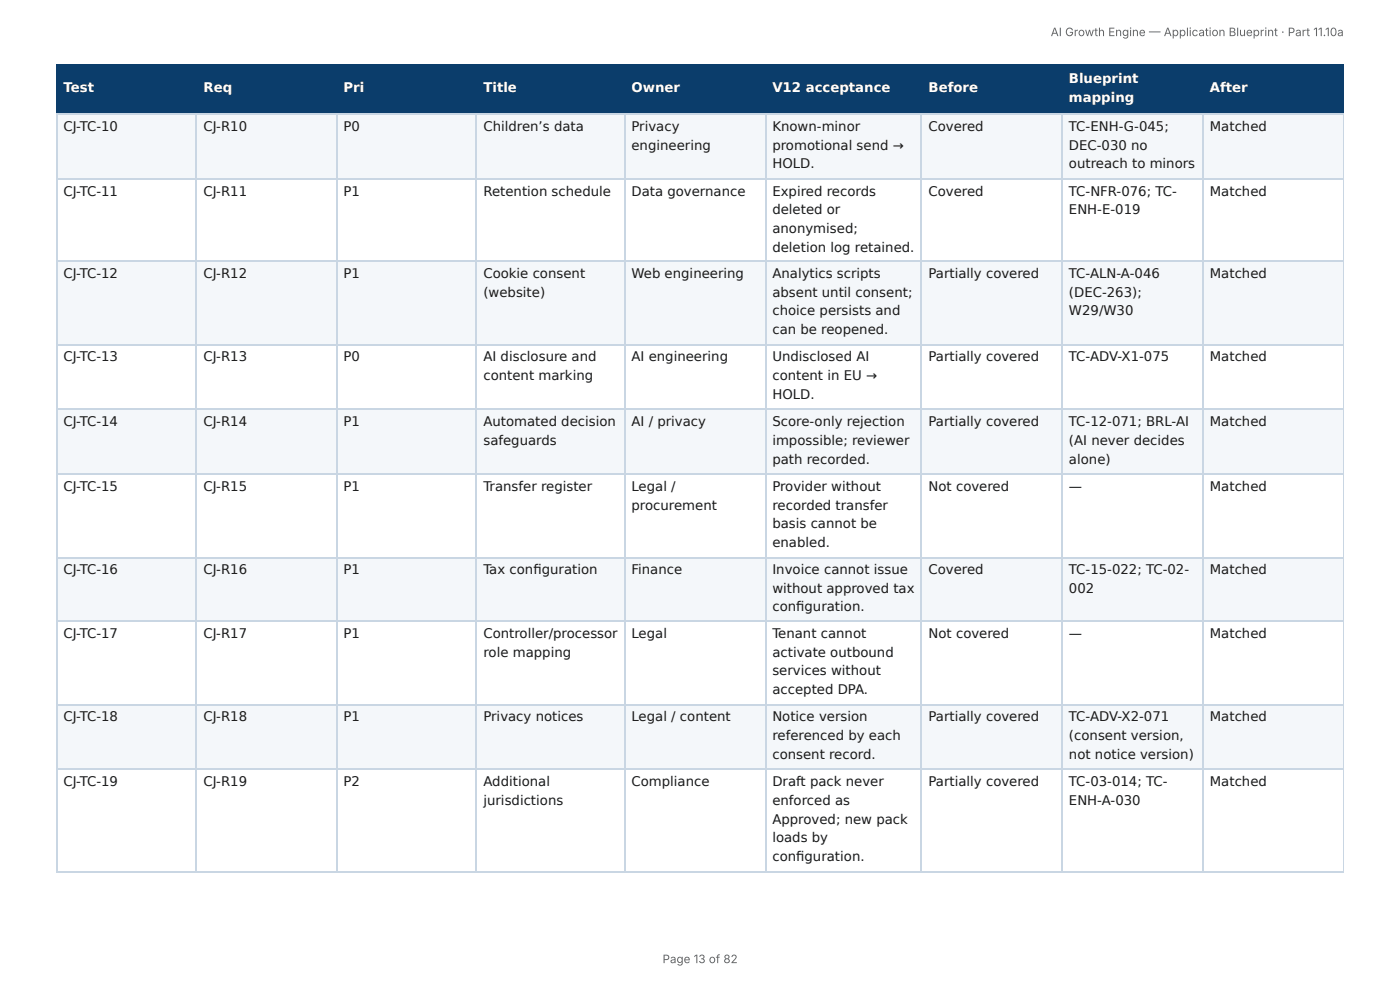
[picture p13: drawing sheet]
<svg xmlns="http://www.w3.org/2000/svg" width="297mm" height="210mm" viewBox="0 0 297 210" stroke-linecap="round" stroke-linejoin="round" font-family="sans-serif">
<defs><g id="words">
<g font-size="2.8" fill="#fff">
<text x="227" y="17.7">Blueprint</text>
<text x="13.5" y="19.6">Test</text>
<text x="43.2" y="19.6">Req</text>
<text x="73" y="19.6">Pri</text>
<text x="102.7" y="19.6">Title</text>
<text x="134.1" y="19.6">Owner</text>
<text x="164" y="19.6">V12 acceptance</text>
<text x="197.2" y="19.6">Before</text>
<text x="227" y="21.7">mapping</text>
<text x="257" y="19.6">After</text>
</g>
<g font-size="2.8" fill="#1a1a1a">
<text x="13.5" y="27.8">CJ-TC-10</text>
<text x="43.2" y="27.8">CJ-R10</text>
<text x="73" y="27.8">P0</text>
<text x="102.7" y="27.8">Children’s data</text>
<text x="134.1" y="27.8">Privacy</text>
<text x="164" y="27.8">Known-minor</text>
<text x="197.2" y="27.8">Covered</text>
<text x="227" y="27.8">TC-ENH-G-045;</text>
<text x="257" y="27.8">Matched</text>
<text x="134.1" y="31.8">engineering</text>
<text x="164" y="31.8">promotional send →</text>
<text x="164" y="35.7">HOLD.</text>
<text x="227" y="31.8">DEC-030 no</text>
<text x="227" y="35.7">outreach to minors</text>
<text x="13.5" y="41.5">CJ-TC-11</text>
<text x="43.2" y="41.5">CJ-R11</text>
<text x="73" y="41.5">P1</text>
<text x="102.7" y="41.5">Retention schedule</text>
<text x="134.1" y="41.5">Data governance</text>
<text x="164" y="41.5">Expired records</text>
<text x="197.2" y="41.5">Covered</text>
<text x="227" y="41.5">TC-NFR-076; TC-</text>
<text x="257" y="41.5">Matched</text>
<text x="164" y="45.5">deleted or</text>
<text x="227" y="45.5">ENH-E-019</text>
<text x="164" y="49.5">anonymised;</text>
<text x="164" y="53.4">deletion log retained.</text>
<text x="13.5" y="59">CJ-TC-12</text>
<text x="43.2" y="59">CJ-R12</text>
<text x="73" y="59">P1</text>
<text x="102.7" y="59">Cookie consent</text>
<text x="134.1" y="59">Web engineering</text>
<text x="164" y="59">Analytics scripts</text>
<text x="197.2" y="59">Partially covered</text>
<text x="227" y="59">TC-ALN-A-046</text>
<text x="257" y="59">Matched</text>
<text x="102.7" y="63">(website)</text>
<text x="164" y="63">absent until consent;</text>
<text x="227" y="63">(DEC-263);</text>
<text x="164" y="66.9">choice persists and</text>
<text x="164" y="70.9">can be reopened.</text>
<text x="227" y="66.9">W29/W30</text>
<text x="13.5" y="76.7">CJ-TC-13</text>
<text x="43.2" y="76.7">CJ-R13</text>
<text x="73" y="76.7">P0</text>
<text x="102.7" y="76.7">AI disclosure and</text>
<text x="134.1" y="76.7">AI engineering</text>
<text x="164" y="76.7">Undisclosed AI</text>
<text x="197.2" y="76.7">Partially covered</text>
<text x="227" y="76.7">TC-ADV-X1-075</text>
<text x="257" y="76.7">Matched</text>
<text x="102.7" y="80.7">content marking</text>
<text x="164" y="80.7">content in EU →</text>
<text x="164" y="84.7">HOLD.</text>
<text x="13.5" y="90.5">CJ-TC-14</text>
<text x="43.2" y="90.5">CJ-R14</text>
<text x="73" y="90.5">P1</text>
<text x="102.7" y="90.5">Automated decision</text>
<text x="102.7" y="94.5">safeguards</text>
<text x="134.1" y="90.5">AI / privacy</text>
<text x="164" y="90.5">Score-only rejection</text>
<text x="164" y="94.5">impossible; reviewer</text>
<text x="197.2" y="90.5">Partially covered</text>
<text x="227" y="90.5">TC-12-071; BRL-AI</text>
<text x="227" y="94.5">(AI never decides</text>
<text x="257" y="90.5">Matched</text>
<text x="164" y="98.4">path recorded.</text>
<text x="227" y="98.4">alone)</text>
<text x="13.5" y="104.2">CJ-TC-15</text>
<text x="43.2" y="104.2">CJ-R15</text>
<text x="73" y="104.2">P1</text>
<text x="102.7" y="104.2">Transfer register</text>
<text x="134.1" y="104.2">Legal /</text>
<text x="164" y="104.2">Provider without</text>
<text x="197.2" y="104.2">Not covered</text>
<text x="227" y="104.2">—</text>
<text x="257" y="104.2">Matched</text>
<text x="134.1" y="108.2">procurement</text>
<text x="164" y="108.2">recorded transfer</text>
<text x="164" y="112.2">basis cannot be</text>
<text x="164" y="116.2">enabled.</text>
<text x="13.5" y="122">CJ-TC-16</text>
<text x="43.2" y="122">CJ-R16</text>
<text x="73" y="122">P1</text>
<text x="102.7" y="122">Tax confi guration</text>
<text x="134.1" y="122">Finance</text>
<text x="164" y="122">Invoice cannot issue</text>
<text x="164" y="125.9">without approved tax</text>
<text x="197.2" y="122">Covered</text>
<text x="227" y="122">TC-15-022; TC-02-</text>
<text x="227" y="125.9">002</text>
<text x="257" y="122">Matched</text>
<text x="164" y="129.6">confi guration.</text>
<text x="13.5" y="135.5">CJ-TC-17</text>
<text x="43.2" y="135.5">CJ-R17</text>
<text x="73" y="135.5">P1</text>
<text x="102.7" y="135.5">Controller/processor</text>
<text x="134.1" y="135.5">Legal</text>
<text x="164" y="135.5">Tenant cannot</text>
<text x="197.2" y="135.5">Not covered</text>
<text x="227" y="135.5">—</text>
<text x="257" y="135.5">Matched</text>
<text x="102.7" y="139.4">role mapping</text>
<text x="164" y="139.4">activate outbound</text>
<text x="164" y="143.4">services without</text>
<text x="164" y="147.4">accepted DPA.</text>
<text x="13.5" y="153.2">CJ-TC-18</text>
<text x="43.2" y="153.2">CJ-R18</text>
<text x="73" y="153.2">P1</text>
<text x="102.7" y="153.2">Privacy notices</text>
<text x="134.1" y="153.2">Legal / content</text>
<text x="164" y="153.2">Notice version</text>
<text x="197.2" y="153.2">Partially covered</text>
<text x="227" y="153.2">TC-ADV-X2-071</text>
<text x="257" y="153.2">Matched</text>
<text x="164" y="157.2">referenced by each</text>
<text x="164" y="161.1">consent record.</text>
<text x="227" y="157.2">(consent version,</text>
<text x="227" y="161.1">not notice version)</text>
<text x="13.5" y="167">CJ-TC-19</text>
<text x="43.2" y="167">CJ-R19</text>
<text x="73" y="167">P2</text>
<text x="102.7" y="167">Additional</text>
<text x="134.1" y="167">Compliance</text>
<text x="164" y="167">Draft pack never</text>
<text x="197.2" y="167">Partially covered</text>
<text x="227" y="167">TC-03-014; TC-</text>
<text x="257" y="167">Matched</text>
<text x="102.7" y="170.9">jurisdictions</text>
<text x="164" y="170.9">enforced as</text>
<text x="227" y="170.9">ENH-A-030</text>
<text x="164" y="174.9">Approved; new pack</text>
<text x="164" y="178.9">loads by</text>
<text x="164" y="182.8">confi guration.</text>
</g>
<g font-size="2.5" fill="#666">
<text x="223.2" y="7.7">AI Growth Engine — Application Blueprint · Part 11.10a</text>
<text x="140.7" y="204.5">Page 13 of 82</text>
</g>
</g></defs>
<g fill="#0b3d6b">
<path d="M12.2 14h29.6v10.1h-29.6z"/>
<path d="M41.8 14h29.6v10.1h-29.6z"/>
<path d="M71.4 14h29.9v10.1h-29.9z"/>
<path d="M101.3 14h31.3v10.1h-31.3z"/>
<path d="M132.6 14h30.1v10.1h-30.1z"/>
<path d="M162.7 14h33.1v10.1h-33.1z"/>
<path d="M195.8 14h29.9v10.1h-29.9z"/>
<path d="M225.7 14h29.9v10.1h-29.9z"/>
<path d="M255.6 14h29.8v10.1h-29.8z"/>
</g>
<g fill="#f4f7fa">
<path d="M12.2 24.1h29.6v13.7h-29.6z"/>
<path d="M41.8 24.1h29.6v13.7h-29.6z"/>
<path d="M71.4 24.1h29.9v13.7h-29.9z"/>
<path d="M101.3 24.1h31.3v13.7h-31.3z"/>
<path d="M132.6 24.1h30.1v13.7h-30.1z"/>
<path d="M162.7 24.1h33.1v13.7h-33.1z"/>
<path d="M195.8 24.1h29.9v13.7h-29.9z"/>
<path d="M225.7 24.1h29.9v13.7h-29.9z"/>
<path d="M255.6 24.1h29.8v13.7h-29.8z"/>
<path d="M12.2 55.6h29.6v17.7h-29.6z"/>
<path d="M41.8 55.6h29.6v17.7h-29.6z"/>
<path d="M71.4 55.6h29.9v17.7h-29.9z"/>
<path d="M101.3 55.6h31.3v17.7h-31.3z"/>
<path d="M132.6 55.6h30.1v17.7h-30.1z"/>
<path d="M162.7 55.6h33.1v17.7h-33.1z"/>
<path d="M195.8 55.6h29.9v17.7h-29.9z"/>
<path d="M225.7 55.6h29.9v17.7h-29.9z"/>
<path d="M255.6 55.6h29.8v17.7h-29.8z"/>
<path d="M12.2 87h29.6v13.5h-29.6z"/>
<path d="M41.8 87h29.6v13.5h-29.6z"/>
<path d="M71.4 87h29.9v13.5h-29.9z"/>
<path d="M101.3 87h31.3v13.5h-31.3z"/>
<path d="M132.6 87h30.1v13.5h-30.1z"/>
<path d="M162.7 87h33.1v13.5h-33.1z"/>
<path d="M195.8 87h29.9v13.5h-29.9z"/>
<path d="M225.7 87h29.9v13.5h-29.9z"/>
<path d="M255.6 87h29.8v13.5h-29.8z"/>
<path d="M12.2 118.3h29.6v13.7h-29.6z"/>
<path d="M41.8 118.3h29.6v13.7h-29.6z"/>
<path d="M71.4 118.3h29.9v13.7h-29.9z"/>
<path d="M101.3 118.3h31.3v13.7h-31.3z"/>
<path d="M132.6 118.3h30.1v13.7h-30.1z"/>
<path d="M162.7 118.3h33.1v13.7h-33.1z"/>
<path d="M195.8 118.3h29.9v13.7h-29.9z"/>
<path d="M225.7 118.3h29.9v13.7h-29.9z"/>
<path d="M255.6 118.3h29.8v13.7h-29.8z"/>
<path d="M12.2 149.8h29.6v13.4h-29.6z"/>
<path d="M41.8 149.8h29.6v13.4h-29.6z"/>
<path d="M71.4 149.8h29.9v13.4h-29.9z"/>
<path d="M101.3 149.8h31.3v13.4h-31.3z"/>
<path d="M132.6 149.8h30.1v13.4h-30.1z"/>
<path d="M162.7 149.8h33.1v13.4h-33.1z"/>
<path d="M195.8 149.8h29.9v13.4h-29.9z"/>
<path d="M225.7 149.8h29.9v13.4h-29.9z"/>
<path d="M255.6 149.8h29.8v13.4h-29.8z"/>
</g>
<path d="M11.9 13.9h273.5M12 13.8v10.5M41.7 13.8v10.5M71.6 13.8v10.5M101.2 13.8v10.5M132.7 13.8v10.5M162.6 13.8v10.5M195.7 13.8v10.5M225.6 13.8v10.5M255.5 13.8v10.5M11.9 24.2h273.5" fill="none" stroke="#0b3d6b" stroke-width=".26"/>
<path d="M285.3 13.8v10.5" fill="none" stroke="#0b3d6b" stroke-width=".21"/>
<g fill="none" stroke="#c9d6e3" stroke-width=".26">
<path d="M11.9 24.2h273.5M11.9 38h273.5M12 24.3v160.6M41.7 24.3v160.6M71.6 24.3v160.6M101.2 24.3v160.6M132.7 24.3v160.6M162.6 24.3v160.6M195.7 24.3v160.6M225.6 24.3v160.6M255.5 24.3v160.6M11.9 55.4h273.5"/>
<path d="M11.9 73.2h273.5M11.9 86.9h273.5M11.9 100.7h273.5M11.9 118.4h273.5M11.9 131.9h273.5M11.9 149.6h273.5M11.9 163.4h273.5M11.9 185.1h273.5"/>
</g>
<path d="M285.3 24.3v160.6" fill="none" stroke="#c9d6e3" stroke-width=".21"/>
<use href="#words"/>
</svg>
